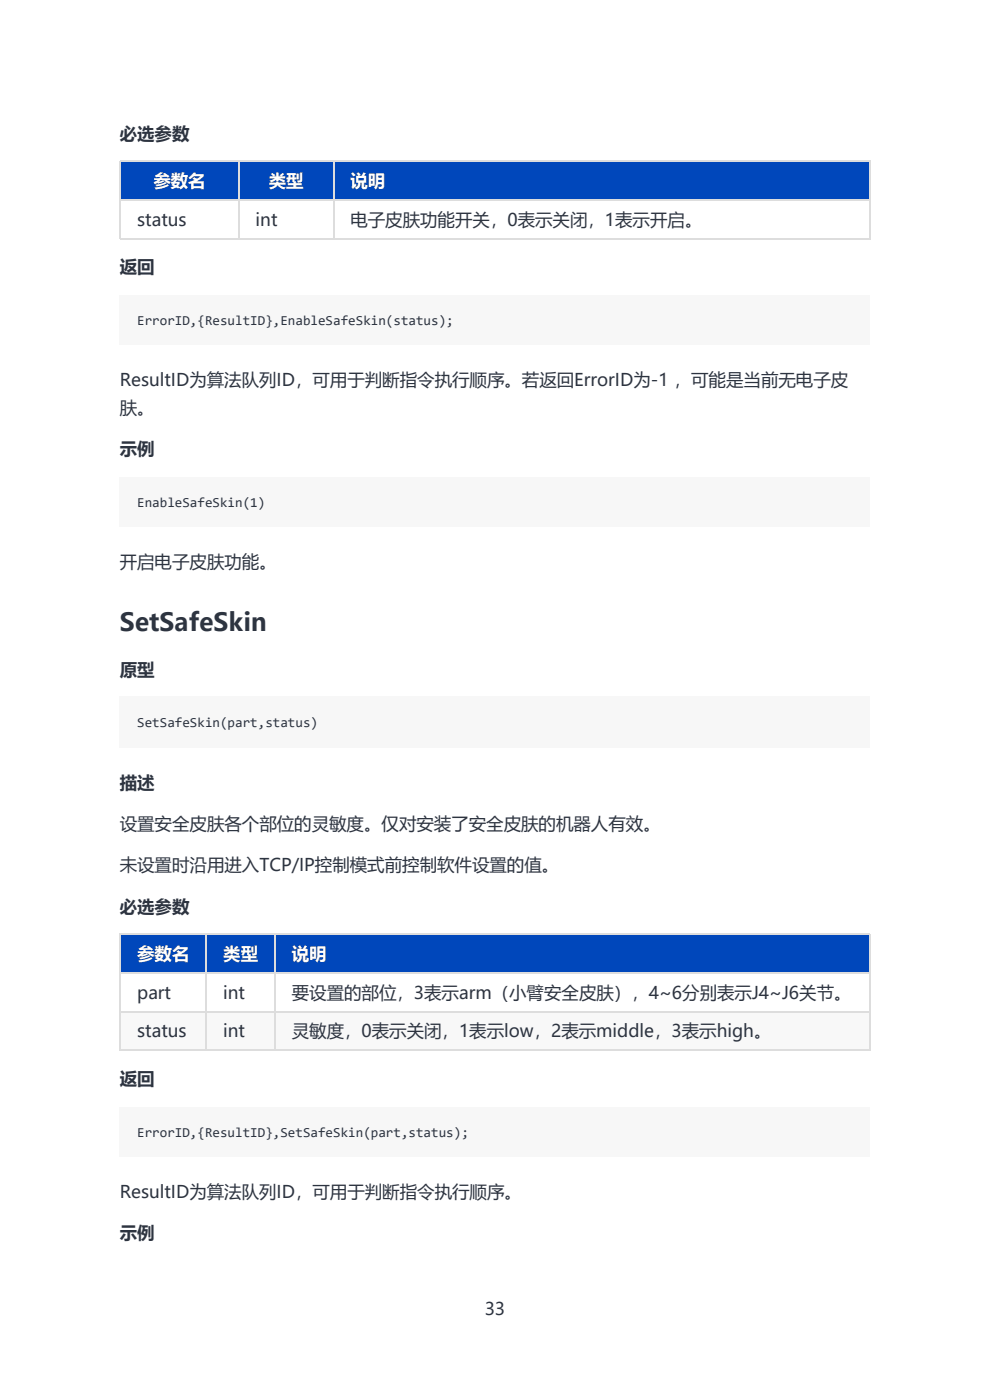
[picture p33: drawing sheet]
<svg xmlns="http://www.w3.org/2000/svg" width="210mm" height="297mm" viewBox="0 0 210 297" stroke-linecap="round" stroke-linejoin="round" font-family="sans-serif">
<defs><g id="words">
<text font-size="5.3" fill="#2d3440" x="25.4" y="133.8">SetSafeSkin</text>
<g font-size="3.7" fill="#2d3440">
<text x="25.4" y="29.6">必选参数</text>
<text x="29.1" y="47.9">status</text>
<text x="54.2" y="47.9">int</text>
<text x="74.3" y="47.9">电子皮肤功能开关，0表示关闭，1表示开启。</text>
<text x="25.4" y="57.9">返回</text>
<text x="25.4" y="82">ResultID为算法队列ID，可用于判断指令执行顺序。若返回ErrorID为-1 ，可能是当前无电子皮</text>
<text x="25.4" y="87.8">肤。</text>
<text x="25.4" y="96.5">示例</text>
<text x="25.4" y="120.6">开启电子皮肤功能。</text>
<text x="25.4" y="143.3">原型</text>
<text x="25.4" y="167.4">描述</text>
<text x="25.4" y="176.1">设置安全皮肤各个部位的灵敏度。仅对安装了安全皮肤的机器人有效。</text>
<text x="25.4" y="184.9">未设置时沿用进入TCP/IP控制模式前控制软件设置的值。</text>
<text x="25.4" y="193.6">必选参数</text>
<text x="29.1" y="211.8">part</text>
<text x="47.3" y="211.8">int</text>
<text x="61.9" y="211.8">要设置的部位，3表示arm（小臂安全皮肤），4~6分别表示J4~J6关节。</text>
<text x="29.1" y="220">status</text>
<text x="47.3" y="220">int</text>
<text x="61.9" y="220">灵敏度，0表示关闭，1表示low，2表示middle，3表示high。</text>
<text x="25.4" y="230.1">返回</text>
<text x="25.4" y="254.2">ResultID为算法队列ID，可用于判断指令执行顺序。</text>
<text x="25.4" y="262.9">示例</text>
<text x="102.8" y="279">33</text>
</g>
<g font-size="3.7" fill="#fff">
<text x="32.5" y="39.7">参数名</text>
<text x="57" y="39.7">类型</text>
<text x="74.3" y="39.7">说明</text>
<text x="29.1" y="203.6">参数名</text>
<text x="47.3" y="203.6">类型</text>
<text x="61.9" y="203.6">说明</text>
</g>
<g font-size="2.9" fill="#2d3440">
<text x="29.1" y="69">ErrorID,{ResultID},EnableSafeSkin(status);</text>
<text x="29.1" y="107.6">EnableSafeSkin(1)</text>
<text x="29.1" y="154.2">SetSafeSkin(part,status)</text>
<text x="29.1" y="241.2">ErrorID,{ResultID},SetSafeSkin(part,status);</text>
</g>
</g></defs>
<path d="M25.4 34.1h25.1v8.2h-25.1z" fill="#0047bb"/>
<path d="M50.5 34.1h20.1v8.2h-20.1z" fill="#fff"/>
<path d="M50.5 34.1h20.1v8.2h-20.1z" fill="#0047bb"/>
<path d="M70.6 34.1h113.7v8.2h-113.7z" fill="#fff"/>
<path d="M70.6 34.1h113.7v8.2h-113.7z" fill="#0047bb"/>
<g fill="#fff">
<path d="M25.4 42.3h25.1v8.2h-25.1z"/>
<path d="M50.5 42.3h20.1v8.2h-20.1z"/>
<path d="M70.6 42.3h113.7v8.2h-113.7z"/>
</g>
<path d="M25.4 34.2h159.2M25.5 34.1v16.7M50.7 34.1v16.7M70.8 34.1v16.7M184.5 34.1v16.7M25.4 42.4h159.2M25.4 50.6h159.2" fill="none" stroke="#ddd" stroke-width=".26"/>
<g fill="#f7f7f7">
<path d="M25.4 62.7h159.2v10.6h-159.2z"/>
<path d="M25.4 101.3h159.2v10.6h-159.2z"/>
<path d="M25.4 147.8h159.2v10.9h-159.2z"/>
</g>
<path d="M25.4 198.1h18.2v8.2h-18.2z" fill="#fff"/>
<path d="M25.4 198.1h18.2v8.2h-18.2z" fill="#0047bb"/>
<path d="M43.6 198.1h14.6v8.2h-14.6z" fill="#fff"/>
<path d="M43.6 198.1h14.6v8.2h-14.6z" fill="#0047bb"/>
<path d="M58.2 198.1h126.1v8.2h-126.1z" fill="#fff"/>
<path d="M58.2 198.1h126.1v8.2h-126.1z" fill="#0047bb"/>
<g fill="#fff">
<path d="M25.4 206.3h18.2v8.2h-18.2z"/>
<path d="M43.6 206.3h14.6v8.2h-14.6z"/>
<path d="M58.2 206.3h126.1v8.2h-126.1z"/>
</g>
<g fill="#f8f8f8">
<path d="M25.4 214.5h18.2v8.2h-18.2z"/>
<path d="M43.6 214.5h14.6v8.2h-14.6z"/>
<path d="M58.2 214.5h126.1v8.2h-126.1z"/>
</g>
<path d="M25.4 198.2h159.2M25.5 198.1v24.8M43.8 198.1v24.8M58.3 198.1v24.8M184.5 198.1v24.8M25.4 214.6h159.2M25.4 206.4h159.2M25.4 222.8h159.2" fill="none" stroke="#ddd" stroke-width=".26"/>
<g fill="#f7f7f7">
<path d="M25.4 234.8h159.2v10.6h-159.2z"/>
<path d="M29.1 66.4h67.2v3.4h-67.2z"/>
<path d="M29.1 105h27.2v3.4h-27.2z"/>
<path d="M29.1 151.5h38.3v3.5h-38.3z"/>
<path d="M29.1 238.6h70.3v3.4h-70.3z"/>
</g>
<use href="#words"/>
</svg>
